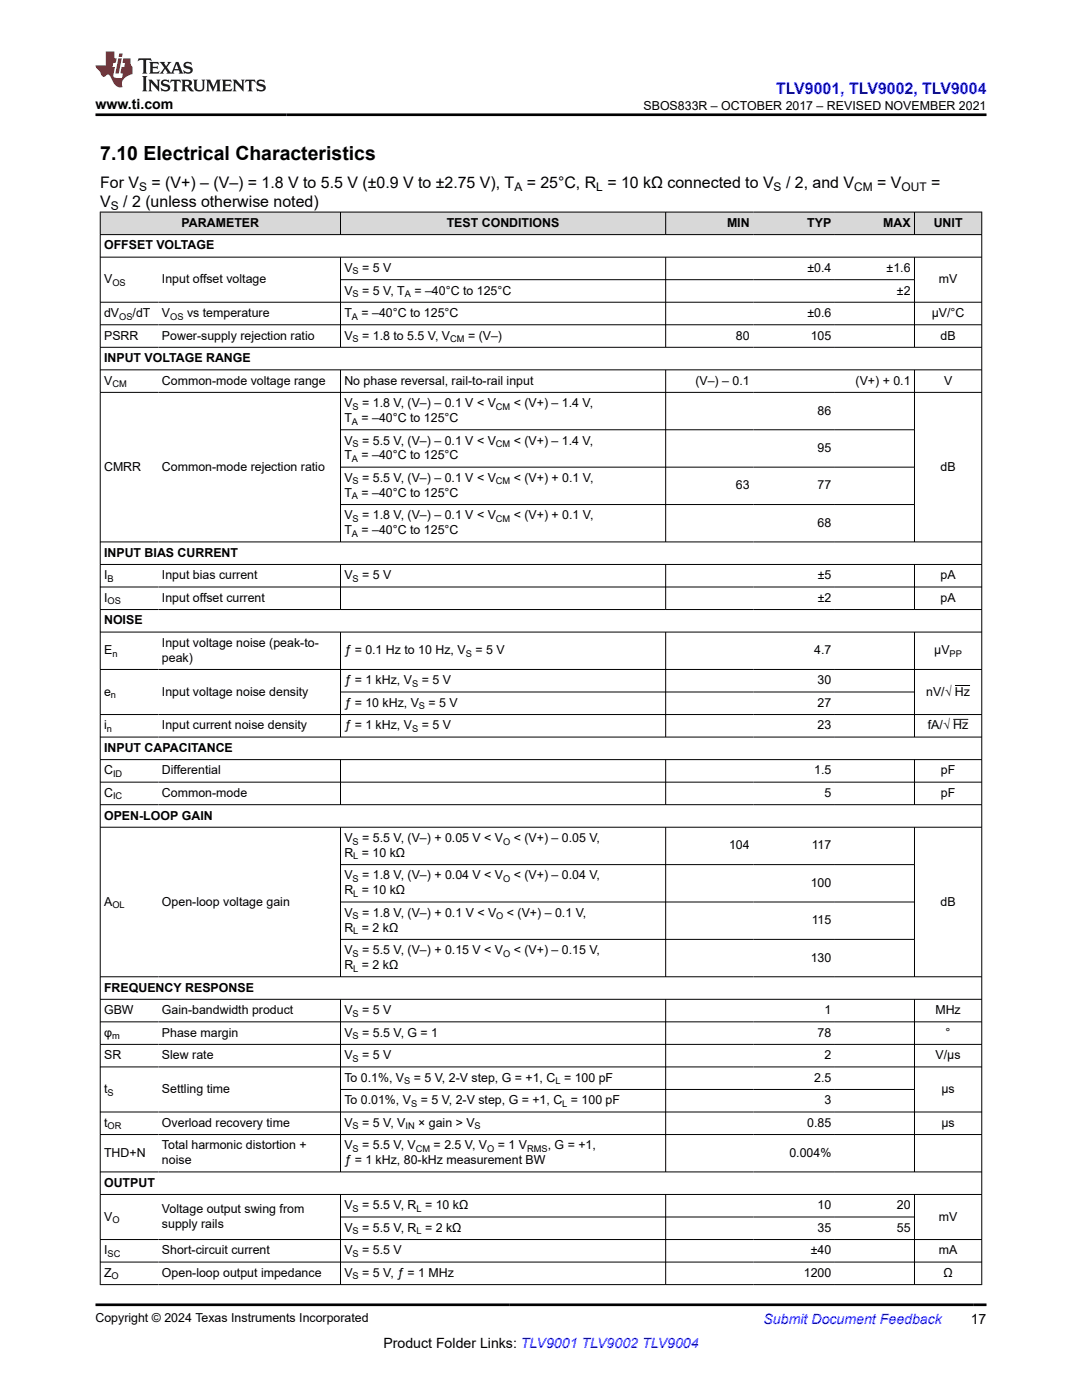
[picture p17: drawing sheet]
<svg xmlns="http://www.w3.org/2000/svg" width="216mm" height="279mm" viewBox="0 0 216 279" stroke-linecap="round" stroke-linejoin="round" font-family="sans-serif">
<defs><g id="words">
<text font-size="3.9" x="20" y="32">7.10 Electrical Characteristics</text>
<text font-size="3.2" fill="#00f" x="154.8" y="18.7">TLV9001, TLV9002, TLV9004</text>
<g font-size="3.2">
<text x="20" y="41.3">V</text>
<text x="20" y="37.5">For V</text>
<text x="24.6" y="41.3">/ 2 (unless otherwise noted)</text>
<text x="30.2" y="37.5">= (V+) – (V–) = 1.8 V to 5.5 V (±0.9 V to ±2.75 V), T</text>
<text x="105.1" y="37.5">= 25°C, R = 10 kΩ connected to V</text>
<text x="156.8" y="37.5">/ 2, and V</text>
<text x="175" y="37.5">= V</text>
<text x="185.8" y="37.5">=</text>
</g>
<g font-size="2.8">
<text x="19" y="21.8">www.ti.com</text>
<text x="76.5" y="269">Product Folder Links: TLV9001 TLV9002 TLV9004</text>
<text x="193.7" y="264.2">17</text>
</g>
<text font-size="2.8" fill="#00f" x="152.4" y="264.2">Submit Document Feedback</text>
<g font-size="2.5">
<text x="128.4" y="21.9">SBOS833R – OCTOBER 2017 – REVISED NOVEMBER 2021</text>
<text x="36.2" y="45.3">PARAMETER</text>
<text x="89.1" y="45.3">TEST CONDITIONS</text>
<text x="145.1" y="45.3">MIN</text>
<text x="161.1" y="45.3">TYP</text>
<text x="176.2" y="45.3">MAX</text>
<text x="186.3" y="45.3">UNIT</text>
<text x="20.8" y="49.8">OFFSET VOLTAGE</text>
<text x="20.8" y="56.5">V</text>
<text x="32.3" y="56.5">Input offset voltage</text>
<text x="68.7" y="54.3">V</text>
<text x="68.7" y="58.8">V</text>
<text x="72.3" y="54.3">= 5 V</text>
<text x="72.3" y="58.8">= 5 V, T</text>
<text x="82.7" y="58.8">= –40°C to 125°C</text>
<text x="161.1" y="54.3">±0.4</text>
<text x="176.9" y="54.3">±1.6</text>
<text x="179" y="58.8">±2</text>
<text x="187.3" y="56.5">mV</text>
<text x="20.8" y="63.3">dV</text>
<text x="26.5" y="63.3">/dT</text>
<text x="32.3" y="63.3">V</text>
<text x="37.3" y="63.3">vs temperature</text>
<text x="68.7" y="63.3">T</text>
<text x="72.1" y="63.3">= –40°C to 125°C</text>
<text x="161.1" y="63.3">±0.6</text>
<text x="185.9" y="63.3">µV/°C</text>
<text x="20.8" y="67.8">PSRR</text>
<text x="32.3" y="67.8">Power-supply rejection ratio</text>
<text x="68.7" y="67.8">V</text>
<text x="72.3" y="67.8">= 1.8 to 5.5 V, V</text>
<text x="93.4" y="67.8">= (V–)</text>
<text x="146.8" y="67.8">80</text>
<text x="161.8" y="67.8">105</text>
<text x="187.7" y="67.8">dB</text>
<text x="20.8" y="72.3">INPUT VOLTAGE RANGE</text>
<text x="20.8" y="76.8">V</text>
<text x="32.3" y="76.8">Common-mode voltage range</text>
<text x="68.7" y="76.8">No phase reversal, rail-to-rail input</text>
<text x="138.8" y="76.8">(V–) – 0.1</text>
<text x="170.7" y="76.8">(V+) + 0.1</text>
<text x="188.4" y="76.8">V</text>
<text x="68.7" y="81.3">V</text>
<text x="72.3" y="81.3">= 1.8 V, (V–) – 0.1 V &lt; V</text>
<text x="102.5" y="81.3">&lt; (V+) – 1.4 V,</text>
<text x="163.1" y="82.8">86</text>
<text x="68.7" y="84.2">T</text>
<text x="68.7" y="88.7">V</text>
<text x="72.1" y="84.2">= –40°C to 125°C</text>
<text x="72.3" y="88.7">= 5.5 V, (V–) – 0.1 V &lt; V</text>
<text x="102.5" y="88.7">&lt; (V+) – 1.4 V,</text>
<text x="20.8" y="93.9">CMRR</text>
<text x="32.3" y="93.9">Common-mode rejection ratio</text>
<text x="68.7" y="91.7">T</text>
<text x="72.1" y="91.7">= –40°C to 125°C</text>
<text x="163.1" y="90.2">95</text>
<text x="187.7" y="93.9">dB</text>
<text x="68.7" y="96.2">V</text>
<text x="68.7" y="99.2">T</text>
<text x="72.1" y="99.2">= –40°C to 125°C</text>
<text x="72.3" y="96.2">= 5.5 V, (V–) – 0.1 V &lt; V</text>
<text x="102.5" y="96.2">&lt; (V+) + 0.1 V,</text>
<text x="146.8" y="97.7">63</text>
<text x="163.1" y="97.7">77</text>
<text x="68.7" y="103.7">V</text>
<text x="68.7" y="106.6">T</text>
<text x="72.1" y="106.6">= –40°C to 125°C</text>
<text x="72.3" y="103.7">= 1.8 V, (V–) – 0.1 V &lt; V</text>
<text x="102.5" y="103.7">&lt; (V+) + 0.1 V,</text>
<text x="163.1" y="105.1">68</text>
<text x="20.8" y="111.1">INPUT BIAS CURRENT</text>
<text x="20.8" y="115.6">I</text>
<text x="32.3" y="115.6">Input bias current</text>
<text x="68.7" y="115.6">V</text>
<text x="72.3" y="115.6">= 5 V</text>
<text x="163.2" y="115.6">±5</text>
<text x="187.7" y="115.6">pA</text>
<text x="20.8" y="120.1">I</text>
<text x="20.8" y="124.6">NOISE</text>
<text x="32.3" y="120.1">Input offset current</text>
<text x="163.2" y="120.1">±2</text>
<text x="187.7" y="120.1">pA</text>
<text x="20.8" y="130.6">E</text>
<text x="32.3" y="129.1">Input voltage noise (peak-to-</text>
<text x="68.7" y="130.6">ƒ = 0.1 Hz to 10 Hz, V</text>
<text x="94.9" y="130.6">= 5 V</text>
<text x="162.5" y="130.6">4.7</text>
<text x="186.4" y="130.6">µV</text>
<text x="32.3" y="132.1">peak)</text>
<text x="68.7" y="136.6">ƒ = 1 kHz, V</text>
<text x="84.2" y="136.6">= 5 V</text>
<text x="163.1" y="136.6">30</text>
<text x="20.8" y="138.8">e</text>
<text x="32.3" y="138.8">Input voltage noise density</text>
<text x="68.7" y="141.1">ƒ = 10 kHz, V</text>
<text x="85.5" y="141.1">= 5 V</text>
<text x="163.1" y="141.1">27</text>
<text x="184.8" y="138.8">nV/√ Hz</text>
<text x="20.8" y="145.6">i</text>
<text x="32.3" y="145.6">Input current noise density</text>
<text x="68.7" y="145.6">ƒ = 1 kHz, V</text>
<text x="84.2" y="145.6">= 5 V</text>
<text x="163.1" y="145.6">23</text>
<text x="185.1" y="145.6">fA/√ Hz</text>
<text x="20.8" y="150.1">INPUT CAPACITANCE</text>
<text x="20.8" y="154.6">C</text>
<text x="32.3" y="154.6">Differential</text>
<text x="162.5" y="154.6">1.5</text>
<text x="187.7" y="154.6">pF</text>
<text x="20.8" y="159.1">C</text>
<text x="32.3" y="159.1">Common-mode</text>
<text x="164.5" y="159.1">5</text>
<text x="187.7" y="159.1">pF</text>
<text x="20.8" y="163.6">OPEN-LOOP GAIN</text>
<text x="68.7" y="171">R = 10 kΩ</text>
<text x="68.7" y="168.1">V</text>
<text x="72.3" y="168.1">= 5.5 V, (V–) + 0.05 V &lt; V</text>
<text x="102.5" y="168.1">&lt; (V+) – 0.05 V,</text>
<text x="145.5" y="169.5">104</text>
<text x="162" y="169.5">117</text>
<text x="68.7" y="178.5">R = 10 kΩ</text>
<text x="68.7" y="175.5">V</text>
<text x="72.3" y="175.5">= 1.8 V, (V–) + 0.04 V &lt; V</text>
<text x="102.5" y="175.5">&lt; (V+) – 0.04 V,</text>
<text x="161.8" y="177">100</text>
<text x="20.8" y="180.7">A</text>
<text x="32.3" y="180.7">Open-loop voltage gain</text>
<text x="68.7" y="185.9">R = 2 kΩ</text>
<text x="68.7" y="183">V</text>
<text x="72.3" y="183">= 1.8 V, (V–) + 0.1 V &lt; V</text>
<text x="101.2" y="183">&lt; (V+) – 0.1 V,</text>
<text x="162" y="184.5">115</text>
<text x="187.7" y="180.7">dB</text>
<text x="68.7" y="190.4">V</text>
<text x="72.3" y="190.4">= 5.5 V, (V–) + 0.15 V &lt; V</text>
<text x="102.5" y="190.4">&lt; (V+) – 0.15 V,</text>
<text x="161.8" y="191.9">130</text>
<text x="20.8" y="197.9">FREQUENCY RESPONSE</text>
<text x="68.7" y="193.4">R = 2 kΩ</text>
<text x="20.8" y="202.4">GBW</text>
<text x="32.3" y="202.4">Gain-bandwidth product</text>
<text x="68.7" y="202.4">V</text>
<text x="72.3" y="202.4">= 5 V</text>
<text x="164.5" y="202.4">1</text>
<text x="186.6" y="202.4">MHz</text>
<text x="20.8" y="206.9">φ</text>
<text x="32.3" y="206.9">Phase margin</text>
<text x="68.7" y="206.9">V</text>
<text x="72.3" y="206.9">= 5.5 V, G = 1</text>
<text x="163.1" y="206.9">78</text>
<text x="188.7" y="206.9">°</text>
<text x="20.8" y="211.4">SR</text>
<text x="32.3" y="211.4">Slew rate</text>
<text x="68.7" y="211.4">V</text>
<text x="68.7" y="215.9">To 0.1%, V</text>
<text x="72.3" y="211.4">= 5 V</text>
<text x="82.6" y="215.9">= 5 V, 2-V step, G = +1, C = 100 pF</text>
<text x="162.5" y="215.9">2.5</text>
<text x="164.5" y="211.4">2</text>
<text x="186.7" y="211.4">V/µs</text>
<text x="20.8" y="218.1">t</text>
<text x="32.3" y="218.1">Settling time</text>
<text x="68.7" y="220.4">To 0.01%, V</text>
<text x="83.9" y="220.4">= 5 V, 2-V step, G = +1, C = 100 pF</text>
<text x="164.5" y="220.4">3</text>
<text x="187.9" y="218.1">µs</text>
<text x="20.8" y="224.9">t</text>
<text x="32.3" y="224.9">Overload recovery time</text>
<text x="68.7" y="224.9">V</text>
<text x="72.3" y="224.9">= 5 V, V</text>
<text x="83.4" y="224.9">× gain &gt; V</text>
<text x="161.1" y="224.9">0.85</text>
<text x="187.9" y="224.9">µs</text>
<text x="20.8" y="230.9">THD+N</text>
<text x="32.3" y="229.4">Total harmonic distortion +</text>
<text x="32.3" y="232.3">noise</text>
<text x="68.7" y="229.4">V</text>
<text x="68.7" y="232.3">ƒ = 1 kHz, 80-kHz measurement BW</text>
<text x="72.3" y="229.4">= 5.5 V, V</text>
<text x="86.5" y="229.4">= 2.5 V, V</text>
<text x="99.3" y="229.4">= 1 V</text>
<text x="109.3" y="229.4">, G = +1,</text>
<text x="157.5" y="230.9">0.004%</text>
<text x="20.8" y="236.8">OUTPUT</text>
<text x="20.8" y="243.6">V</text>
<text x="32.3" y="242.1">Voltage output swing from</text>
<text x="32.3" y="245.1">supply rails</text>
<text x="68.7" y="241.3">V</text>
<text x="68.7" y="245.8">V</text>
<text x="72.3" y="241.3">= 5.5 V, R = 10 kΩ</text>
<text x="72.3" y="245.8">= 5.5 V, R = 2 kΩ</text>
<text x="163.1" y="241.3">10</text>
<text x="163.1" y="245.8">35</text>
<text x="179" y="241.3">20</text>
<text x="179" y="245.8">55</text>
<text x="187.3" y="243.6">mV</text>
<text x="20.8" y="250.3">I</text>
<text x="32.3" y="250.3">Short-circuit current</text>
<text x="68.7" y="250.3">V</text>
<text x="72.3" y="250.3">= 5.5 V</text>
<text x="161.8" y="250.3">±40</text>
<text x="187.3" y="250.3">mA</text>
<text x="20.8" y="254.8">Z</text>
<text x="32.3" y="254.8">Open-loop output impedance</text>
<text x="68.7" y="254.8">V</text>
<text x="72.3" y="254.8">= 5 V, ƒ = 1 MHz</text>
<text x="160.4" y="254.8">1200</text>
<text x="188.3" y="254.8">Ω</text>
<text x="19" y="263.9">Copyright © 2024 Texas Instruments Incorporated</text>
</g>
<g font-size="2.4">
<text x="22.1" y="41.9">S</text>
<text x="27.8" y="38.1">S</text>
<text x="102.6" y="38.1">A</text>
<text x="119" y="38.1">L</text>
<text x="154.4" y="38.1">S</text>
<text x="170.4" y="38.1">CM</text>
<text x="179.9" y="38.1">OUT</text>
</g>
<g font-size="1.9">
<text x="22.4" y="57">OS</text>
<text x="70.4" y="54.8">S</text>
<text x="70.4" y="59.3">S</text>
<text x="80.8" y="59.3">A</text>
<text x="23.8" y="63.8">OS</text>
<text x="34" y="63.8">OS</text>
<text x="70.2" y="63.8">A</text>
<text x="70.4" y="68.3">S</text>
<text x="89.8" y="68.3">CM</text>
<text x="22.4" y="77.3">CM</text>
<text x="70.4" y="81.8">S</text>
<text x="99" y="81.8">CM</text>
<text x="70.2" y="84.7">A</text>
<text x="70.4" y="89.2">S</text>
<text x="99" y="89.2">CM</text>
<text x="70.2" y="92.2">A</text>
<text x="70.2" y="99.6">A</text>
<text x="70.4" y="96.7">S</text>
<text x="99" y="96.7">CM</text>
<text x="70.2" y="107.1">A</text>
<text x="70.4" y="104.1">S</text>
<text x="99" y="104.1">CM</text>
<text x="21.5" y="116.1">B</text>
<text x="70.4" y="116.1">S</text>
<text x="21.5" y="120.6">OS</text>
<text x="22.4" y="131.1">n</text>
<text x="92.9" y="131.1">S</text>
<text x="189.5" y="131.1">PP</text>
<text x="82.2" y="137.1">S</text>
<text x="22.1" y="139.3">n</text>
<text x="83.6" y="141.6">S</text>
<text x="21.3" y="146.1">n</text>
<text x="82.2" y="146.1">S</text>
<text x="22.6" y="155.1">ID</text>
<text x="22.6" y="159.5">IC</text>
<text x="70.4" y="168.5">S</text>
<text x="70.5" y="171.5">L</text>
<text x="100.4" y="168.5">O</text>
<text x="70.4" y="176">S</text>
<text x="70.5" y="179">L</text>
<text x="100.4" y="176">O</text>
<text x="22.4" y="181.2">OL</text>
<text x="70.4" y="183.5">S</text>
<text x="99" y="183.5">O</text>
<text x="70.4" y="190.9">S</text>
<text x="70.5" y="186.4">L</text>
<text x="100.4" y="190.9">O</text>
<text x="70.5" y="193.9">L</text>
<text x="70.4" y="202.9">S</text>
<text x="22.4" y="207.4">m</text>
<text x="70.4" y="207.4">S</text>
<text x="70.4" y="211.9">S</text>
<text x="21.5" y="218.6">S</text>
<text x="80.7" y="216.4">S</text>
<text x="82" y="220.9">S</text>
<text x="110.8" y="216.4">L</text>
<text x="112.2" y="220.9">L</text>
<text x="21.5" y="225.4">OR</text>
<text x="70.4" y="225.4">S</text>
<text x="80.9" y="225.4">IN</text>
<text x="94.7" y="225.4">S</text>
<text x="70.4" y="229.9">S</text>
<text x="83" y="229.9">CM</text>
<text x="97.2" y="229.9">O</text>
<text x="105.2" y="229.9">RMS</text>
<text x="22.4" y="244.1">O</text>
<text x="70.4" y="241.8">S</text>
<text x="83.1" y="241.8">L</text>
<text x="21.5" y="250.8">SC</text>
<text x="70.4" y="246.3">S</text>
<text x="70.4" y="250.8">S</text>
<text x="83.1" y="246.3">L</text>
<text x="22.3" y="255.3">O</text>
<text x="70.4" y="255.3">S</text>
</g>
</g></defs>
<g fill="#d8d8d8">
<path d="M20 42.3h175.9v4.5h-175.9z" fill-rule="evenodd"/>
<path d="M20.1 42.4h47.8v4.4h-47.8z" fill-rule="evenodd"/>
<path d="M68 42.4h64.8v4.4h-64.8z" fill-rule="evenodd"/>
<path d="M132.9 42.4h17.4v4.4h-17.4z" fill-rule="evenodd"/>
<path d="M150.3 42.4h16.3v4.4h-16.3z" fill-rule="evenodd"/>
<path d="M166.6 42.4h15.8v4.4h-15.8z" fill-rule="evenodd"/>
<path d="M182.5 42.4h13.3v4.4h-13.3z" fill-rule="evenodd"/>
</g>
<g fill="none" stroke="#000" stroke-width=".2">
<path d="M19.9 42.3h176.1M19.9 46.8h176.1M19.9 51.3h176.1M20 42.3v214.1M67.9 42.3v4.6M67.9 51.3v18.1M67.9 55.8h114.6M132.8 42.3v4.6M132.8 51.3v18.1M182.5 42.3v4.6M182.5 51.3v18.1M195.9 42.3v214.1"/>
<path d="M19.9 60.3h176.1M19.9 64.8h176.1M19.9 69.3h176.1M19.9 73.8h176.1M19.9 78.3h176.1M67.9 73.8v34.4M132.8 73.8v34.4M182.5 73.8v34.4M67.9 85.8h114.6M67.9 93.2h114.6M19.9 108.2h176.1M19.9 112.7h176.1"/>
<path d="M19.9 117.1h176.1M67.9 112.7v9M67.9 100.7h114.6M132.8 112.7v9M182.5 112.7v9M19.9 121.6h176.1M19.9 126.1h176.1M19.9 133.6h176.1M67.9 126.1v21.1M67.9 138.1h114.6M132.8 126.1v21.1M182.5 126.1v21.1"/>
<path d="M190.6 136.8h3M19.9 142.6h176.1M19.9 147.1h176.1M19.9 151.6h176.1M19.9 156.1h176.1M67.9 151.6v9.1M132.8 151.6v9.1M182.5 151.6v9.1M190.2 143.6h3M19.9 160.6h176.1M19.9 165.1h176.1M67.9 165.1v29.9"/>
<path d="M67.9 172.6h114.6M132.8 165.1v29.9M182.5 165.1v29.9M19.9 194.9h176.1M19.9 199.4h176.1M67.9 199.4v34.5M67.9 180h114.6M67.9 187.5h114.6M132.8 199.4v34.5M182.5 199.4v34.5M19.9 203.9h176.1M19.9 208.4h176.1"/>
<path d="M19.9 212.9h176.1M67.9 217.4h114.6M19.9 221.9h176.1M19.9 226.4h176.1M19.9 233.9h176.1M19.9 238.4h176.1M67.9 238.4v18M132.8 238.4v18M182.5 238.4v18M19.9 247.4h176.1M19.9 251.9h176.1M19.9 256.4h176.1"/>
<path d="M67.9 242.9h114.6"/>
</g>
<path d="M27.7 11.6l-.2 .6 .5-.2h.6v.1v2.2l-.2 .4h1l-.2-.4v-2.2v-.1h.5l.5 .2-.1-.6zM29.8 12.4l.2 .3v1.6l-.2 .4h1.9l.1-.6a1.08 1.08 0 0 1-1.3 .2v-.7h.6l.4 .2v-.7l-.4 .2h-.6v-.5l.2-.2a1 1 0 0 1 1 .3l-.1-.5zM31.8 12.4l1 1.1-1 1.2h.9l-.2-.2 .4-.8 .5 .8-.2 .2h1.6l-.2-.2 .1-.5h1l.1 .5-.1 .2h.9l-.2-.4-.8-1.9h-.5l-1 2.1-.8-1.1 .9-1h-.8l.2 .2-.5 .6-.3-.6 .1-.2zM35.2 12.8l.4 1h-.8zM36.8 12.5a.65 .65 0 0 0-.2 .7 .65 .65 0 0 0 .6 .5l.7 .1 .1 .3a.79 .79 0 0 1-.7 .4 .79 .79 0 0 1-.7-.5l.1 .7 .2-.1a.93 .93 0 0 0 1.1 0 .93 .93 0 0 0 .4-.9 1.46 1.46 0 0 0-1.2-.6l-.1-.3a1.09 1.09 0 0 1 1.2 .2l-.2-.6-.1 .1-.6-.2zM28.4 15.2l.2 .4v2.2l-.2 .4h1l-.2-.4v-2.2l.2-.4zM29.6 15.9l.2 .4v1.5l-.2 .4h.8l-.3-.4v-1.3l1.7 1.8v-2l.2-.4h-.8l.2 .2 .1 1.1-1.2-1.3zM32.3 16a.65 .65 0 0 0-.2 .8 .65 .65 0 0 0 .7 .4l.6 .2 .1 .2a.79 .79 0 0 1-.7 .4 .79 .79 0 0 1-.7-.5l.1 .7 .2-.1a.93 .93 0 0 0 1.1 .1 .93 .93 0 0 0 .4-1 1.46 1.46 0 0 0-1.2-.5l-.1-.4a1.09 1.09 0 0 1 1.2 .2l-.2-.6-.1 .1-.6-.1zM34.1 15.9l-.1 .6a.63 .63 0 0 1 .7-.3l.1 1.6-.3 .4h1l-.2-.4v-1.6a.66 .66 0 0 1 .8 .3l-.1-.6zM36.2 15.9l.2 .4v1.5l-.2 .4h.9l-.2-.2v-.7h.5l.1 .2a.79 .79 0 0 0 1.2 .6l-1-.9a.61 .61 0 0 0 .6-.6 .61 .61 0 0 0-.5-.7zM36.9 16.2h.2a.47 .47 0 0 1 .5 .1 .47 .47 0 0 1 .1 .5l-.2 .1-.6 .1zM38.5 15.9l.2 .2a2.27 2.27 0 0 0 .4 2 1.04 1.04 0 0 0 1.7-.7v-1.3l.2-.2h-.8l.2 .4v1.1a.6 .6 0 0 1-.6 .6 .6 .6 0 0 1-.6-.6v-1.1l.3-.4zM41.1 15.9l.2 .4v1.5l-.2 .4h.7l-.2-.4v-1.4l.9 1.9 .8-1.9v1.4l-.2 .4h1l-.3-.4v-1.5l.3-.4h-.8l-.7 1.5-.7-1.5zM44.3 15.9l.2 .4v1.5l-.2 .4h1.9l.1-.6a1.09 1.09 0 0 1-1.3 .2v-.7h.6l.4 .2v-.6l-.4 .2h-.6v-.6l.2-.1a1.01 1.01 0 0 1 1 .3l-.1-.6zM46.4 15.9l.3 .4v1.5l-.3 .4h.8l-.2-.4v-1.3l1.6 1.8v-2l.2-.4h-.7l.2 .2v1.1l-1.2-1.3zM49 15.9l-.1 .6a.63 .63 0 0 1 .8-.3v1.6l-.3 .4h1l-.2-.4v-1.6a.66 .66 0 0 1 .8 .3l-.1-.6zM51.4 16a.65 .65 0 0 0-.2 .8 .65 .65 0 0 0 .6 .4l.6 .2 .2 .2a.79 .79 0 0 1-.8 .4 .79 .79 0 0 1-.6-.5l.1 .7 .2-.1a.93 .93 0 0 0 1 .1 .93 .93 0 0 0 .5-1 1.46 1.46 0 0 0-1.3-.5l-.1-.4a1.09 1.09 0 0 1 1.3 .2l-.2-.6-.2 .1-.5-.1z" fill="#231f20"/>
<path d="M21.1 10.3v2.7h-2.1l.1 .4 .9 1a.95 .95 0 0 0 .9 .9 .59 .59 0 0 1 .6-.4 .59 .59 0 0 1 .5 .3l.4 .8a1.59 1.59 0 0 0 2.1 1.4 1.61 1.61 0 0 1 1-2.3l1-.3-.1-1.5a1.59 1.59 0 0 1-.4-1.7h-1.4l-.2 .9h.5l-.1 .9h-.5l-.2 .9v.3l.4 .1-.2 .9h-.6a.73 .73 0 0 1-1.1-.7l.3-1.5h-.5l.2-.9h.5l.2-.9h-.5v-1.3zM23.6 11.6l-.6 3.1h.7l.6-3.1zM23.8 10.7l-.1 .6h.7l.1-.6z" fill="#ed1c24"/>
<path d="M19 22.9h177.8M19 260.4h177.8" fill="none" stroke="#000" stroke-width=".53"/>
<use href="#words"/>
</svg>
